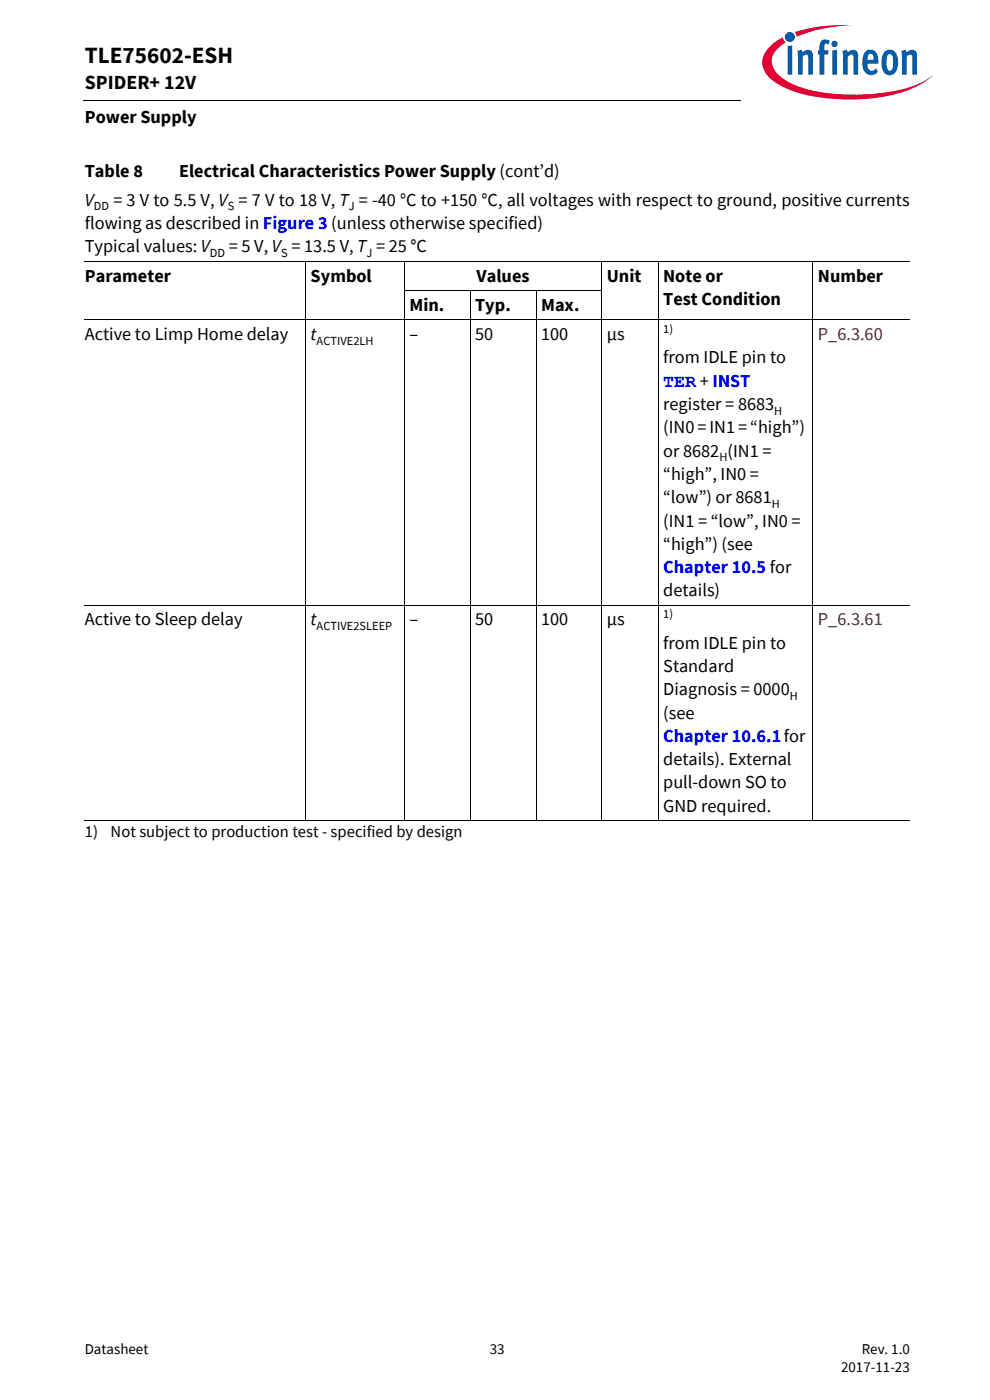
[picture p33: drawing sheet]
<svg xmlns="http://www.w3.org/2000/svg" width="210mm" height="297mm" viewBox="0 0 210 297" stroke-linecap="round" stroke-linejoin="round" font-family="sans-serif">
<defs><g id="words">
<text font-size="4.9" x="18" y="13.4">TLE75602-ESH</text>
<text font-size="4.2" x="18" y="19">SPIDER+ 12V</text>
<g font-size="3.9">
<text x="18" y="26.2">Power Supply</text>
<text x="18" y="37.6">Table 8</text>
<text x="38" y="37.6">Electrical Characteristics Power Supply (cont’d)</text>
<text x="18" y="43.6">V</text>
<text x="24" y="43.6">= 3 V to 5.5 V, V = 7 V to 18 V, T = -40 °C to +150 °C, all voltages with respect to ground, positive currents</text>
<text x="18" y="53.5">Typical values: V</text>
<text x="18" y="48.5">flowing as described in Figure 3 (unless otherwise specified)</text>
<text x="48.5" y="53.5">= 5 V, V = 13.5 V, T = 25 °C</text>
<text x="18" y="59.8">Parameter</text>
<text x="65.9" y="59.8">Symbol</text>
<text x="101.1" y="59.8">Values</text>
<text x="128.7" y="59.8">Unit</text>
<text x="140.7" y="59.8">Note or</text>
<text x="173.5" y="59.8">Number</text>
<text x="140.7" y="64.8">Test Condition</text>
<text x="86.8" y="66">Min.</text>
<text x="100.8" y="66">Typ.</text>
<text x="114.8" y="66">Max.</text>
<text x="18" y="72.2">Active to Limp Home delay</text>
<text x="65.9" y="72.2">t</text>
<text x="86.8" y="72.2">–</text>
<text x="100.8" y="72.2">50</text>
<text x="114.8" y="72.2">100</text>
<text x="128.7" y="72.2">µs</text>
<text x="140.7" y="77.1">from IDLE pin to</text>
<text x="140.7" y="87">register = 8683</text>
<text x="140.7" y="91.9">(IN0 = IN1 = “high”)</text>
<text x="140.7" y="96.9">or 8682 (IN1 =</text>
<text x="140.7" y="101.8">“high”, IN0 =</text>
<text x="140.7" y="106.7">“low”) or 8681</text>
<text x="140.7" y="111.7">(IN1 = “low”, IN0 =</text>
<text x="140.7" y="116.6">“high”) (see</text>
<text x="140.7" y="126.5">details)</text>
<text x="18" y="132.7">Active to Sleep delay</text>
<text x="65.9" y="132.7">t</text>
<text x="86.8" y="132.7">–</text>
<text x="100.8" y="132.7">50</text>
<text x="114.8" y="132.7">100</text>
<text x="128.7" y="132.7">µs</text>
<text x="140.7" y="137.6">from IDLE pin to</text>
<text x="140.7" y="142.6">Standard</text>
<text x="140.7" y="147.5">Diagnosis = 0000</text>
<text x="140.7" y="152.4">(see</text>
<text x="140.7" y="162.3">details). External</text>
<text x="140.7" y="167.3">pull-down SO to</text>
<text x="140.7" y="172.2">GND required.</text>
</g>
<g font-size="3.9" fill="#802600">
<text x="173.5" y="72.2">P_6.3.60</text>
<text x="173.5" y="132.7">P_6.3.61</text>
</g>
<g font-size="3.9" fill="#00f">
<text x="140.7" y="82.1">TER + INST</text>
<text x="140.7" y="121.6">Chapter 10.5 for</text>
<text x="140.7" y="157.4">Chapter 10.6.1for</text>
</g>
<g font-size="3.5">
<text x="18" y="177.5">1)</text>
<text x="23.5" y="177.5">Not subject to production test - specified by design</text>
</g>
<g font-size="3.2">
<text x="18" y="287.3">Datasheet</text>
<text x="103.9" y="287.3">33</text>
<text x="182.8" y="287.3">Rev. 1.0</text>
<text x="178.4" y="291.2">2017-11-23</text>
</g>
<g font-size="2.6">
<text x="19.9" y="44.6">DD</text>
<text x="48.3" y="44.6">S</text>
<text x="74" y="44.6">J</text>
<text x="44.5" y="54.4">DD</text>
<text x="59.6" y="54.4">S</text>
<text x="77.7" y="54.4">J</text>
<text x="140.7" y="70.6">1)</text>
<text x="67.2" y="73.2">ACTIVE2LH</text>
<text x="164.2" y="88">H</text>
<text x="152.6" y="97.8">H</text>
<text x="163.7" y="107.7">H</text>
<text x="140.7" y="131.1">1)</text>
<text x="67.2" y="133.6">ACTIVE2SLEEP</text>
<text x="167.5" y="148.5">H</text>
</g>
</g></defs>
<path d="M17.7 21.3l.1 .1z" fill="#000"/>
<path d="M17.8 21.4h140.5" fill="none" stroke="#000" stroke-width=".21"/>
<path d="M157.3 5.1h42.7v21.5h-42.7z" fill="#fff"/>
<path d="M168.6 6.8l.4 1 1.4-.5a31.9 31.9 0 0 1 10.7-1.9 32.2 32.2 0 0 0-12.5 1.4zM163.4 9.8a4.3 4.3 0 0 0 0 6.9 21.8 21.8 0 0 0 11.7 4.1 38.5 38.5 0 0 0 18.7-2.1 14.3 14.3 0 0 0 4.2-2.8 18.4 18.4 0 0 1-8.8 3.5 40.4 40.4 0 0 1-20.2-1.2l-1.6-.7a6.4 6.4 0 0 1-3.7-4.4 5.1 5.1 0 0 1 2.9-4.1l-.3-.3-.2-.8-1 .5z" fill-rule="evenodd" fill="#e30034"/>
<path d="M166.5 7.8a1.06 1.06 0 0 0 2.1 0 1.06 1.06 0 0 0-2.1 0zM167.1 9.8v6h.9v-6.2zM169.1 10.8l.2 1.3v3.7h.9v-3.8l.7-.4h.3l.2 .3v3.9h1v-3.9a1.21 1.21 0 0 0-.8-1.3 1.21 1.21 0 0 0-1.4 .5l-.1-.6zM174.3 8.6a2.41 2.41 0 0 0-.5 2.1h-.3v.9h.3v4.2h1v-4.2h.8l.2-.9h-1v-.9a.49 .49 0 0 1 .3-.6 .49 .49 0 0 1 .6 .2l.3-.7a1.45 1.45 0 0 0-1.7-.1zM176.5 10.7v5.1h1v-5.2zM176.3 9.3a.7 .7 0 0 0 1.4 0 .7 .7 0 0 0-1.4 0zM178.7 10.8l.1 5h1v-3.8a.64 .64 0 0 1 .5-.5 .64 .64 0 0 1 .7 .4v3.9h1v-3.9a1.22 1.22 0 0 0-.8-1.3 1.22 1.22 0 0 0-1.4 .5l-.2-.6zM183.7 10.8a3.9 3.9 0 0 0-.1 4.7 1.76 1.76 0 0 0 2.6-.3l-.4-.7a.99 .99 0 0 1-1.6 .1l-.2-1.1h2.3v-.2a2.3 2.3 0 0 0-1.5-2.8h-.5zM184.2 11.7a.65 .65 0 0 1 .9-.2 .65 .65 0 0 1 .2 .9v.3h-1.3zM187.7 10.9a3.9 3.9 0 0 0 .1 4.8 1.68 1.68 0 0 0 2.6-1.5 3.8 3.8 0 0 0-.7-3.3 1.59 1.59 0 0 0-2 0zM188.4 11.6l.2-.1a.86 .86 0 0 1 .8 1.2v.7a1.26 1.26 0 0 1-.6 1.6 2.12 2.12 0 0 1-.7-2.3l.1-.9zM191.2 10.8l.1 5h1v-3.8l.7-.4h.3l.2 .3v3.9h1v-4.2a1.08 1.08 0 0 0-.6-1 1.08 1.08 0 0 0-1.3 .2l-.4 .3v-.6z" fill-rule="evenodd" fill="#005da9"/>
<path d="M18 55.5h175M64.8 55.4v118.7M85.8 55.4v118.7M127.7 55.4v118.7M139.6 55.4v118.7M172.4 55.4v118.7M18 67.8h175M85.7 61.7h42M99.7 61.6v112.5M113.7 61.6v112.5M18 128.3h175M18 174h175" fill="none" stroke="#000" stroke-width=".21"/>
<use href="#words"/>
</svg>
